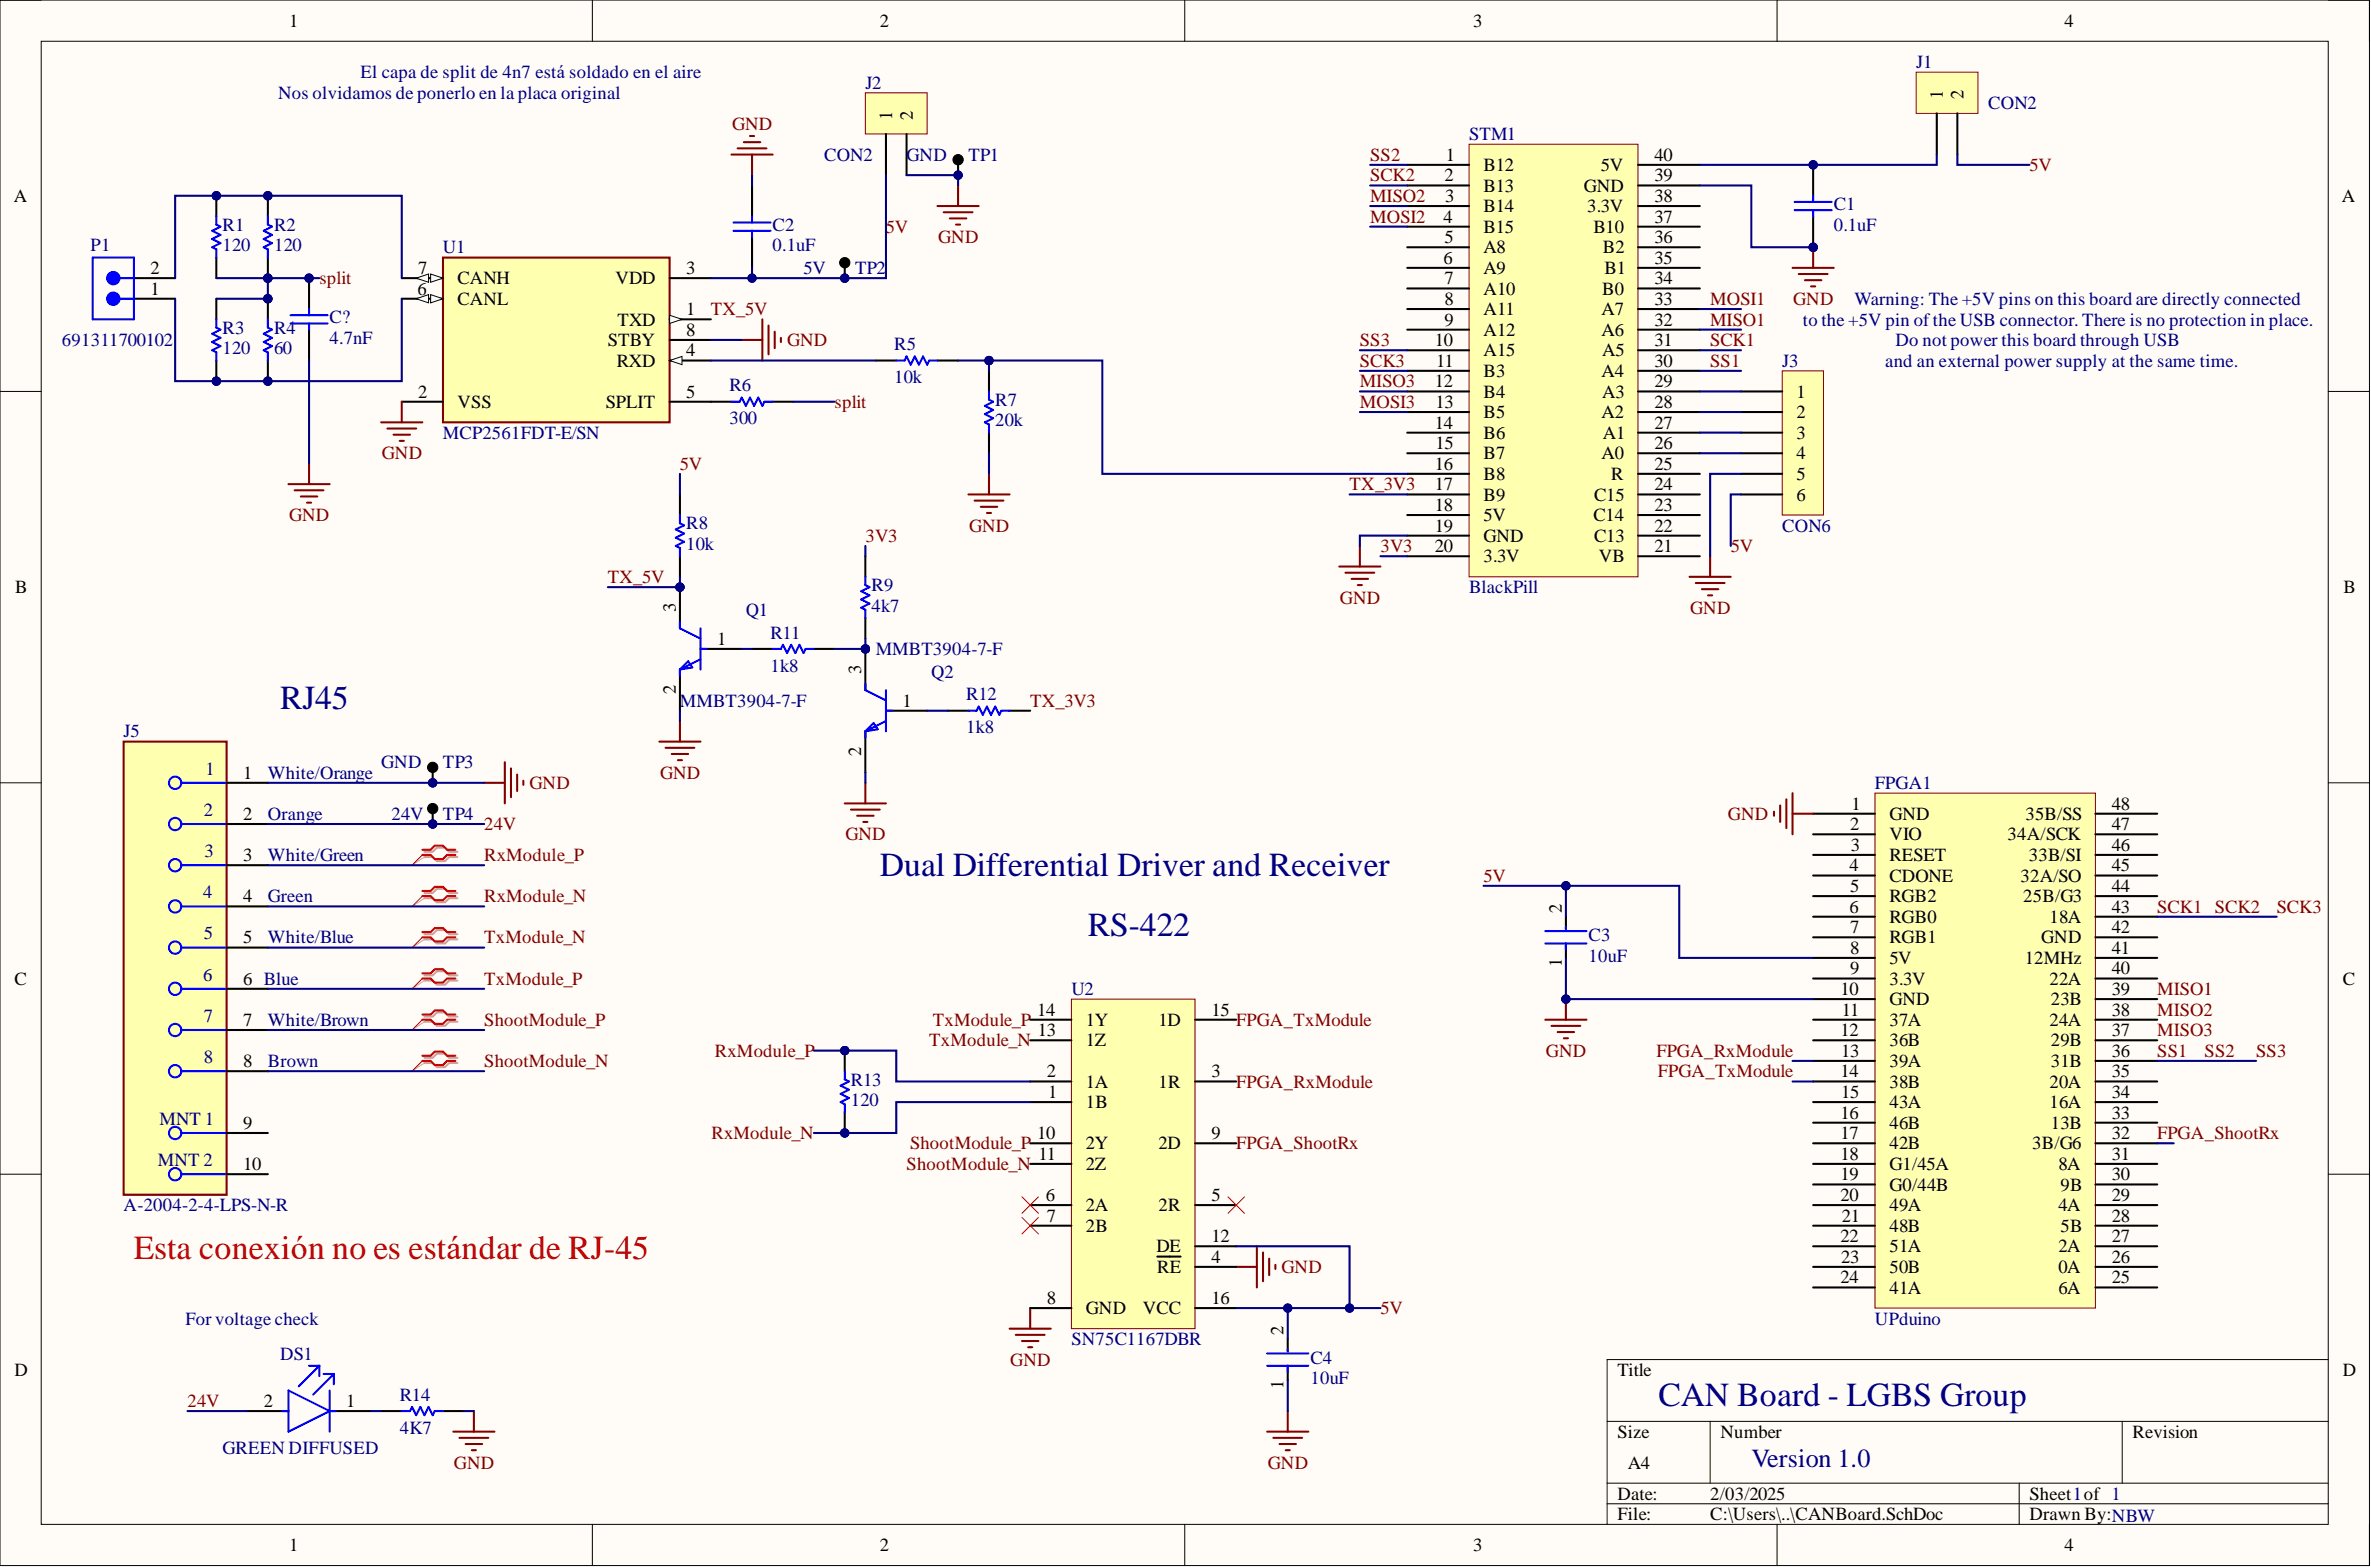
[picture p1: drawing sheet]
<svg xmlns="http://www.w3.org/2000/svg" width="292mm" height="193mm" viewBox="0 0 292 193" stroke-linecap="round" stroke-linejoin="round" font-family="sans-serif">
<defs><g id="words">
<g font-size="4.1" fill="#000080">
<text x="34.5" y="87.4">RJ45</text>
<text x="108.4" y="107.9">Dual Differential Driver and Receiver</text>
<text x="134" y="115.3">RS-422</text>
<text x="204.3" y="173.1">CAN Board - LGBS Group</text>
</g>
<text font-size="4.1" fill="#c00" x="16.5" y="155.1">Esta conexión no es estándar de RJ-45</text>
<text font-size="3.2" fill="#000080" x="215.8" y="180.7">Version 1.0</text>
<g font-size="2.3">
<text x="35.6" y="3.3">1</text>
<text x="108.4" y="3.3">2</text>
<text x="181.5" y="3.3">3</text>
<text x="254.3" y="3.3">4</text>
<text x="109.9" y="14.7" transform="rotate(-90 109.9 14.7)">1</text>
<text x="112.4" y="14.7" transform="rotate(-90 112.4 14.7)">2</text>
<text x="239.4" y="12.2" transform="rotate(-90 239.4 12.2)">1</text>
<text x="241.9" y="12.2" transform="rotate(-90 241.9 12.2)">2</text>
<text x="177.9" y="22.3">2</text>
<text x="178.1" y="19.8">1</text>
<text x="182.8" y="21.1">B12</text>
<text x="182.8" y="23.6">B13</text>
<text x="195.1" y="23.6">GND</text>
<text x="197.2" y="21.1">5V</text>
<text x="203.8" y="22.3">39</text>
<text x="203.8" y="19.8">40</text>
<text x="1.7" y="24.9">A</text>
<text x="177.9" y="27.4">4</text>
<text x="177.9" y="29.9">5</text>
<text x="178" y="24.9">3</text>
<text x="182.8" y="26.1">B14</text>
<text x="182.8" y="28.7">B15</text>
<text x="195.5" y="26.1">3.3V</text>
<text x="196.3" y="28.7">B10</text>
<text x="203.8" y="29.9">36</text>
<text x="203.8" y="27.4">37</text>
<text x="203.8" y="24.9">38</text>
<text x="288.5" y="24.9">A</text>
<text x="18.5" y="33.7">2</text>
<text x="51.5" y="33.7">7</text>
<text x="56.4" y="35">CANH</text>
<text x="75.8" y="35">VDD</text>
<text x="84.5" y="33.7">3</text>
<text x="177.9" y="32.5">6</text>
<text x="177.9" y="35">7</text>
<text x="182.8" y="31.2">A8</text>
<text x="182.8" y="33.7">A9</text>
<text x="197.5" y="31.2">B2</text>
<text x="197.7" y="33.7">B1</text>
<text x="203.8" y="35">34</text>
<text x="203.8" y="32.5">35</text>
<text x="18.5" y="36.3">1</text>
<text x="51.4" y="36.3">6</text>
<text x="56.4" y="37.6">CANL</text>
<text x="76.1" y="40.1">TXD</text>
<text x="84.5" y="41.4">8</text>
<text x="84.5" y="38.8">1</text>
<text x="177.9" y="37.6">8</text>
<text x="177.9" y="40.1">9</text>
<text x="182.8" y="36.3">A10</text>
<text x="182.8" y="38.8">A11</text>
<text x="182.8" y="41.4">A12</text>
<text x="197.3" y="41.4">A6</text>
<text x="197.3" y="38.8">A7</text>
<text x="197.4" y="36.3">B0</text>
<text x="203.8" y="40.1">32</text>
<text x="203.8" y="37.6">33</text>
<text x="74.9" y="42.6">STBY</text>
<text x="76" y="45.2">RXD</text>
<text x="84.5" y="43.9">4</text>
<text x="176.8" y="42.6">10</text>
<text x="176.8" y="47.7">12</text>
<text x="176.9" y="45.2">11</text>
<text x="182.8" y="43.9">A15</text>
<text x="182.8" y="46.4">B3</text>
<text x="197.3" y="46.4">A4</text>
<text x="197.4" y="43.9">A5</text>
<text x="203.8" y="47.7">29</text>
<text x="203.8" y="45.2">30</text>
<text x="203.8" y="42.6">31</text>
<text x="51.5" y="49">2</text>
<text x="56.4" y="50.2">VSS</text>
<text x="74.6" y="50.2">SPLIT</text>
<text x="84.5" y="49">5</text>
<text x="176.8" y="52.8">14</text>
<text x="176.8" y="50.2">13</text>
<text x="182.8" y="49">B4</text>
<text x="182.8" y="51.5">B5</text>
<text x="197.3" y="51.5">A2</text>
<text x="197.4" y="49">A3</text>
<text x="203.8" y="52.8">27</text>
<text x="203.8" y="50.2">28</text>
<text x="221.3" y="49">1</text>
<text x="221.3" y="51.5">2</text>
<text x="176.8" y="57.8">16</text>
<text x="176.8" y="55.3">15</text>
<text x="182.8" y="54">B6</text>
<text x="182.8" y="56.6">B7</text>
<text x="182.8" y="59.1">B8</text>
<text x="197.3" y="56.6">A0</text>
<text x="197.5" y="54">A1</text>
<text x="198.5" y="59.1">R</text>
<text x="203.8" y="57.8">25</text>
<text x="203.8" y="55.3">26</text>
<text x="221.3" y="54">3</text>
<text x="221.3" y="56.6">4</text>
<text x="221.3" y="59.1">5</text>
<text x="176.8" y="60.4">17</text>
<text x="176.8" y="62.9">18</text>
<text x="176.8" y="65.5">19</text>
<text x="182.8" y="61.6">B9</text>
<text x="182.8" y="64.2">5V</text>
<text x="196.3" y="64.2">C14</text>
<text x="196.4" y="61.6">C15</text>
<text x="203.8" y="65.5">22</text>
<text x="203.8" y="62.9">23</text>
<text x="203.8" y="60.4">24</text>
<text x="221.3" y="61.6">6</text>
<text x="176.8" y="68">20</text>
<text x="182.8" y="66.7">GND</text>
<text x="182.8" y="69.3">3.3V</text>
<text x="196.4" y="66.7">C13</text>
<text x="197" y="69.3">VB</text>
<text x="203.8" y="68">21</text>
<text x="1.9" y="73.1">B</text>
<text x="83.3" y="75.3" transform="rotate(-90 83.3 75.3)">3</text>
<text x="288.7" y="73.1">B</text>
<text x="88.3" y="79.4">1</text>
<text x="106.1" y="83" transform="rotate(-90 106.1 83)">3</text>
<text x="83.3" y="85.5" transform="rotate(-90 83.3 85.5)">2</text>
<text x="111.2" y="87">1</text>
<text x="30" y="95.9">1</text>
<text x="106.1" y="93.1" transform="rotate(-90 106.1 93.1)">2</text>
<text x="30" y="101">2</text>
<text x="228.1" y="99.7">1</text>
<text x="232.8" y="101">GND</text>
<text x="249.5" y="101">35B/SS</text>
<text x="260.2" y="99.7">48</text>
<text x="30" y="106">3</text>
<text x="227.9" y="107.3">4</text>
<text x="227.9" y="102.2">2</text>
<text x="228" y="104.8">3</text>
<text x="232.8" y="103.5">VIO</text>
<text x="232.8" y="106">RESET</text>
<text x="247.3" y="103.5">34A/SCK</text>
<text x="249.9" y="106">33B/SI</text>
<text x="260.2" y="107.3">45</text>
<text x="260.2" y="104.8">46</text>
<text x="260.2" y="102.2">47</text>
<text x="30" y="111.1">4</text>
<text x="192.4" y="112.4" transform="rotate(-90 192.4 112.4)">2</text>
<text x="227.9" y="112.4">6</text>
<text x="227.9" y="109.8">5</text>
<text x="232.8" y="108.6">CDONE</text>
<text x="232.8" y="111.1">RGB2</text>
<text x="232.8" y="113.6">RGB0</text>
<text x="248.9" y="108.6">32A/SO</text>
<text x="249.3" y="111.1">25B/G3</text>
<text x="252.5" y="113.6">18A</text>
<text x="260.2" y="112.4">43</text>
<text x="260.2" y="109.8">44</text>
<text x="30" y="116.2">5</text>
<text x="192.4" y="119.1" transform="rotate(-90 192.4 119.1)">1</text>
<text x="227.9" y="114.9">7</text>
<text x="227.9" y="117.5">8</text>
<text x="227.9" y="120">9</text>
<text x="232.8" y="116.2">RGB1</text>
<text x="232.8" y="118.7">5V</text>
<text x="249.4" y="118.7">12MHz</text>
<text x="251.5" y="116.2">GND</text>
<text x="260.2" y="120">40</text>
<text x="260.2" y="117.5">41</text>
<text x="260.2" y="114.9">42</text>
<text x="1.8" y="121.3">C</text>
<text x="30" y="121.3">6 Blue</text>
<text x="127.8" y="125.1">14</text>
<text x="149.3" y="125.1">15</text>
<text x="226.8" y="122.5">10</text>
<text x="226.9" y="125.1">11</text>
<text x="232.8" y="121.3">3.3V</text>
<text x="232.8" y="123.8">GND</text>
<text x="252.5" y="121.3">22A</text>
<text x="252.6" y="123.8">23B</text>
<text x="260.2" y="125.1">38</text>
<text x="260.2" y="122.5">39</text>
<text x="288.6" y="121.3">C</text>
<text x="30" y="126.3">7</text>
<text x="30" y="131.4">8</text>
<text x="127.8" y="127.6">13</text>
<text x="133.8" y="128.9">1Z</text>
<text x="133.8" y="126.3">1Y</text>
<text x="142.7" y="126.3">1D</text>
<text x="226.8" y="127.6">12</text>
<text x="226.8" y="130.1">13</text>
<text x="232.8" y="126.3">37A</text>
<text x="232.8" y="128.9">36B</text>
<text x="232.8" y="131.4">39A</text>
<text x="252.5" y="126.3">24A</text>
<text x="252.6" y="131.4">31B</text>
<text x="252.6" y="128.9">29B</text>
<text x="260.2" y="130.1">36</text>
<text x="260.2" y="127.6">37</text>
<text x="128.9" y="132.7">2</text>
<text x="129.1" y="135.2">1</text>
<text x="133.8" y="136.5">1B</text>
<text x="133.8" y="133.9">1A</text>
<text x="142.7" y="133.9">1R</text>
<text x="149.3" y="132.7">3</text>
<text x="226.8" y="132.7">14</text>
<text x="226.8" y="137.7">16</text>
<text x="226.8" y="135.2">15</text>
<text x="232.8" y="133.9">38B</text>
<text x="232.8" y="136.5">43A</text>
<text x="252.5" y="136.5">16A</text>
<text x="252.5" y="133.9">20A</text>
<text x="260.2" y="137.7">33</text>
<text x="260.2" y="135.2">34</text>
<text x="260.2" y="132.7">35</text>
<text x="30" y="139">9</text>
<text x="127.8" y="140.3">10</text>
<text x="127.9" y="142.8">11</text>
<text x="133.8" y="141.6">2Y</text>
<text x="142.7" y="141.6">2D</text>
<text x="149.3" y="140.3">9</text>
<text x="226.8" y="140.3">17</text>
<text x="226.8" y="142.8">18</text>
<text x="232.8" y="139">46B</text>
<text x="232.8" y="141.6">42B</text>
<text x="250.4" y="141.6">3B/G6</text>
<text x="252.6" y="139">13B</text>
<text x="260.2" y="142.8">31</text>
<text x="260.2" y="140.3">32</text>
<text x="30" y="144.1">10</text>
<text x="128.9" y="147.9">6</text>
<text x="133.8" y="149.2">2A</text>
<text x="133.8" y="144.1">2Z</text>
<text x="142.7" y="149.2">2R</text>
<text x="149.3" y="147.9">5</text>
<text x="226.8" y="145.4">19</text>
<text x="226.8" y="147.9">20</text>
<text x="232.8" y="144.1">G1/45A</text>
<text x="232.8" y="146.6">G0/44B</text>
<text x="232.8" y="149.2">49A</text>
<text x="253.6" y="149.2">4A</text>
<text x="253.6" y="144.1">8A</text>
<text x="253.8" y="146.6">9B</text>
<text x="260.2" y="147.9">29</text>
<text x="260.2" y="145.4">30</text>
<text x="128.9" y="150.4">7</text>
<text x="133.8" y="151.7">2B</text>
<text x="142.5" y="154.2">DE</text>
<text x="149.3" y="155.5">4</text>
<text x="149.3" y="153">12</text>
<text x="226.8" y="153">22</text>
<text x="226.8" y="155.5">23</text>
<text x="226.9" y="150.4">21</text>
<text x="232.8" y="151.7">48B</text>
<text x="232.8" y="154.2">51A</text>
<text x="253.6" y="154.2">2A</text>
<text x="253.8" y="151.7">5B</text>
<text x="260.2" y="155.5">26</text>
<text x="260.2" y="153">27</text>
<text x="260.2" y="150.4">28</text>
<text x="128.9" y="160.6">8</text>
<text x="133.8" y="161.8">GND</text>
<text x="140.8" y="161.8">VCC</text>
<text x="142.6" y="156.8">RE</text>
<text x="149.3" y="160.6">16</text>
<text x="226.8" y="158">24</text>
<text x="232.8" y="156.8">50B</text>
<text x="232.8" y="159.3">41A</text>
<text x="253.6" y="159.3">6A</text>
<text x="253.6" y="156.8">0A</text>
<text x="260.2" y="158">25</text>
<text x="158.1" y="164.4" transform="rotate(-90 158.1 164.4)">2</text>
<text x="1.8" y="169.5">D</text>
<text x="32.5" y="173.3">2</text>
<text x="42.6" y="173.3">1</text>
<text x="158.1" y="171.1" transform="rotate(-90 158.1 171.1)">1</text>
<text x="199.3" y="169.5">Title</text>
<text x="288.6" y="169.5">D</text>
<text x="199.3" y="177.1">Size</text>
<text x="212" y="177.1">Number</text>
<text x="262.7" y="177.1">Revision</text>
<text x="199.3" y="184.7">Date:</text>
<text x="200.5" y="180.9">A4</text>
<text x="210.7" y="184.7">2/03/2025</text>
<text x="250" y="184.7">Sheet1of 1</text>
<text x="35.6" y="191">1</text>
<text x="108.4" y="191">2</text>
<text x="181.5" y="191">3</text>
<text x="199.3" y="187.2">File:</text>
<text x="210.7" y="187.2">C:\Users\..\CANBoard.SchDoc</text>
<text x="250" y="187.2">Drawn By:NBW</text>
<text x="254.3" y="191">4</text>
</g>
<g font-size="2.3" fill="#000080">
<text x="44.4" y="9.6">El capa de split de 4n7 está soldado en el aire</text>
<text x="106.6" y="10.9">J2</text>
<text x="236.1" y="8.4">J1</text>
<text x="34.3" y="12.2">Nos olvidamos de ponerlo en la placa original</text>
<text x="181" y="17.3">STM1</text>
<text x="245" y="13.5">CON2</text>
<text x="101.5" y="19.8">CON2</text>
<text x="111.7" y="19.8">GND</text>
<text x="119.3" y="19.8">TP1</text>
<text x="27.4" y="28.4">R1</text>
<text x="33.8" y="28.4">R2</text>
<text x="95.2" y="28.4">C2</text>
<text x="225.9" y="25.9">C1</text>
<text x="225.9" y="28.4">0.1uF</text>
<text x="11.2" y="31">P1</text>
<text x="27.4" y="31">120</text>
<text x="33.8" y="31">120</text>
<text x="54.6" y="31.2">U1</text>
<text x="95.2" y="31">0.1uF</text>
<text x="99" y="33.7">5V</text>
<text x="105.3" y="33.7">TP2</text>
<text x="27.4" y="41.1">R3</text>
<text x="33.8" y="41.1">R4</text>
<text x="40.6" y="39.8">C?</text>
<text x="222.1" y="40.1">to the +5V pin ofthe USB connector. There is no protection in place.</text>
<text x="228.5" y="37.6">Warning: The +5V pins on this board are directly connected</text>
<text x="7.6" y="42.6">691311700102</text>
<text x="27.4" y="43.6">120</text>
<text x="33.8" y="43.6">60</text>
<text x="40.6" y="42.4">4.7nF</text>
<text x="110.2" y="43.1">R5</text>
<text x="110.2" y="47.2">10k</text>
<text x="219.6" y="45.2">J3</text>
<text x="232.3" y="45.2">and an external power supply at the same time.</text>
<text x="233.5" y="42.6">Do not power this board through USB</text>
<text x="89.9" y="48.2">R6</text>
<text x="89.9" y="52.3">300</text>
<text x="122.6" y="50">R7</text>
<text x="122.6" y="52.5">20k</text>
<text x="54.6" y="54">MCP2561FDT-E/SN</text>
<text x="84.5" y="65.2">R8</text>
<text x="219.6" y="65.5">CON6</text>
<text x="84.5" y="67.7">10k</text>
<text x="91.9" y="75.9">Q1</text>
<text x="107.4" y="72.8">R9</text>
<text x="107.4" y="75.3">4k7</text>
<text x="181" y="73.1">BlackPill</text>
<text x="94.9" y="78.6">R11</text>
<text x="94.9" y="82.7">1k8</text>
<text x="107.9" y="80.7">MMBT3904-7-F</text>
<text x="114.7" y="83.5">Q2</text>
<text x="83.8" y="87">MMBT3904-7-F</text>
<text x="119" y="86.3">R12</text>
<text x="15.2" y="90.8">J5</text>
<text x="25.3" y="95.4">1</text>
<text x="33" y="95.9">White/Orange</text>
<text x="47" y="94.6">GND</text>
<text x="54.6" y="94.6">TP3</text>
<text x="119" y="90.3">1k8</text>
<text x="25.1" y="100.5">2</text>
<text x="33" y="101">Orange</text>
<text x="48.2" y="101">24V</text>
<text x="54.6" y="101">TP4</text>
<text x="231" y="97.2">FPGA1</text>
<text x="25.2" y="105.5">3</text>
<text x="33" y="106">White/Green</text>
<text x="25" y="110.6">4</text>
<text x="33" y="111.1">Green</text>
<text x="25.1" y="115.7">5</text>
<text x="33" y="116.2">White/Blue</text>
<text x="195.7" y="115.9">C3</text>
<text x="195.7" y="118.5">10uF</text>
<text x="25" y="120.8">6</text>
<text x="25.1" y="125.8">7</text>
<text x="132" y="122.5">U2</text>
<text x="25.1" y="130.9">8</text>
<text x="33" y="126.3">White/Brown</text>
<text x="33" y="131.4">Brown</text>
<text x="104.8" y="133.7">R13</text>
<text x="104.8" y="136.2">120</text>
<text x="19.5" y="143.6">MNT 2</text>
<text x="19.6" y="138.5">MNT 1</text>
<text x="15.2" y="149.2">A-2004-2-4-LPS-N-R</text>
<text x="22.8" y="163.1">For voltage check</text>
<text x="34.5" y="167.4">DS1</text>
<text x="132" y="165.7">SN75C1167DBR</text>
<text x="161.4" y="167.9">C4</text>
<text x="231" y="163.1">UPduino</text>
<text x="49.2" y="172.5">R14</text>
<text x="161.4" y="170.5">10uF</text>
<text x="27.4" y="179.1">GREEN DIFFUSED</text>
<text x="49.2" y="176.6">4K7</text>
</g>
<g font-size="2.3" fill="#800000">
<text x="90.2" y="16">GND</text>
<text x="168.8" y="19.8">SS2</text>
<text x="168.8" y="22.3">SCK2</text>
<text x="250" y="21.1">5V</text>
<text x="109.1" y="28.7">5V</text>
<text x="115.6" y="29.9">GND</text>
<text x="168.8" y="24.9">MISO2</text>
<text x="168.8" y="27.4">MOSI2</text>
<text x="39.3" y="35">split</text>
<text x="87.6" y="38.8">TX_5V</text>
<text x="210.7" y="37.6">MOSI1</text>
<text x="210.7" y="40.1">MISO1</text>
<text x="220.9" y="37.6">GND</text>
<text x="97" y="42.6">GND</text>
<text x="167.5" y="42.6">SS3</text>
<text x="167.5" y="45.2">SCK3</text>
<text x="167.5" y="47.7">MISO3</text>
<text x="210.7" y="42.6">SCK1</text>
<text x="210.7" y="45.2">SS1</text>
<text x="102.8" y="50.2">split</text>
<text x="167.5" y="50.2">MOSI3</text>
<text x="47" y="56.6">GND</text>
<text x="83.8" y="57.8">5V</text>
<text x="35.6" y="64.2">GND</text>
<text x="119.4" y="65.5">GND</text>
<text x="166.3" y="60.4">TX_3V3</text>
<text x="74.9" y="71.8">TX_5V</text>
<text x="106.6" y="66.7">3V3</text>
<text x="170.1" y="68">3V3</text>
<text x="213.2" y="68">5V</text>
<text x="165.1" y="74.3">GND</text>
<text x="208.2" y="75.6">GND</text>
<text x="126.9" y="87">TX_3V3</text>
<text x="81.3" y="95.9">GND</text>
<text x="65.2" y="97.2">GND</text>
<text x="212.9" y="101">GND</text>
<text x="59.7" y="106">RxModule_P</text>
<text x="59.7" y="102.2">24V</text>
<text x="104.2" y="103.5">GND</text>
<text x="59.7" y="111.1">RxModule_N</text>
<text x="182.8" y="108.6">5V</text>
<text x="265.8" y="112.4">SCK1 SCK2</text>
<text x="280.5" y="112.4">SCK3</text>
<text x="59.7" y="116.2">TxModule_N</text>
<text x="59.7" y="121.3">TxModule_P</text>
<text x="265.8" y="122.5">MISO1</text>
<text x="265.8" y="125.1">MISO2</text>
<text x="59.7" y="126.3">ShootModule_P</text>
<text x="59.7" y="131.4">ShootModule_N</text>
<text x="88.1" y="130.1">RxModule_P</text>
<text x="114.5" y="128.9">TxModule_N</text>
<text x="114.9" y="126.3">TxModule_P</text>
<text x="152.3" y="126.3">FPGA_TxModule</text>
<text x="190.5" y="130.1">GND</text>
<text x="204.1" y="130.1">FPGA_RxModule</text>
<text x="265.8" y="127.6">MISO3</text>
<text x="265.8" y="130.1">SS1</text>
<text x="271.6" y="130.1">SS2</text>
<text x="277.9" y="130.1">SS3</text>
<text x="152.3" y="133.9">FPGA_RxModule</text>
<text x="204.3" y="132.7">FPGA_TxModule</text>
<text x="87.7" y="140.3">RxModule_N</text>
<text x="112.1" y="141.6">ShootModule_P</text>
<text x="152.3" y="141.6">FPGA_ShootRx</text>
<text x="265.8" y="140.3">FPGA_ShootRx</text>
<text x="111.7" y="144.1">ShootModule_N</text>
<text x="157.9" y="156.8">GND</text>
<text x="170.1" y="161.8">5V</text>
<text x="23.1" y="173.3">24V</text>
<text x="124.5" y="168.2">GND</text>
<text x="55.9" y="180.9">GND</text>
<text x="156.2" y="180.9">GND</text>
</g>
</g></defs>
<path d="M0 0h291.9v192.8h-291.9z" fill-rule="evenodd" fill="#fffcf8"/>
<path d="M0 0h291.9v192.8h-291.9z" fill="none" stroke="#000" stroke-width=".12"/>
<path d="M5.1 5.1h281.7v182.6h-281.7z" fill-rule="evenodd" fill="#fffcf8"/>
<g fill="none" stroke="#000" stroke-width=".12">
<path d="M0 0h5.1M5.1 5.1h281.7v182.6h-281.7zM73 0v5.1M146 0v5.1M218.9 0v5.1M286.8 0h5.1v5.1M0 48.2h5.1M286.8 48.2h5.1M0 96.4h5.1M286.8 96.4h5.1M0 144.6h5.1M286.8 144.6h5.1"/>
<path d="M198 175h88.8M210.7 175v7.6M261.4 175v7.6M286.8 167.4h-88.8v20.3M73 187.7v5.1M146 187.7v5.1M198 182.6h88.8M198 185.2h88.8M218.9 187.7v5.1M248.8 182.6v5.1M291.9 187.7v5.1"/>
</g>
<path d="M231 97.7h27.1v63.4h-27.1z" fill-rule="evenodd" fill="#ffffb0"/>
<path d="M231 97.7h27.1v63.4h-27.1z" fill="none" stroke="#800000" stroke-width=".12"/>
<g fill="none" stroke="#000" stroke-width=".25">
<path d="M223.4 100.2h7.6M223.4 102.7h7.6M223.4 105.3h7.6M223.4 107.8h7.6M223.4 110.4h7.6M223.4 112.9h7.6M223.4 115.4h7.6M223.4 118h7.6M258.1 100.2h7.7M258.1 102.7h7.7M258.1 105.3h7.7M258.1 107.8h7.7"/>
<path d="M258.1 110.4h7.7M258.1 112.9h7.7M258.1 115.4h7.7M258.1 118h7.7M223.4 120.5h7.6M223.4 123h7.6M223.4 125.6h7.6M223.4 128.1h7.6M223.4 130.6h7.6M223.4 133.2h7.6M223.4 135.7h7.6M223.4 138.3h7.6"/>
<path d="M258.1 120.5h7.7M258.1 123h7.7M258.1 125.6h7.7M258.1 128.1h7.7M258.1 130.6h7.7M258.1 133.2h7.7M258.1 135.7h7.7M258.1 138.3h7.7M223.4 140.8h7.6M223.4 143.3h7.6M223.4 145.9h7.6M223.4 148.4h7.6"/>
<path d="M223.4 150.9h7.6M223.4 153.5h7.6M223.4 156h7.6M223.4 158.5h7.6M258.1 140.8h7.7M258.1 143.3h7.7M258.1 145.9h7.7M258.1 148.4h7.7M258.1 150.9h7.7M258.1 153.5h7.7M258.1 156h7.7M258.1 158.5h7.7"/>
</g>
<path d="M15.2 91.3h12.7v55.8h-12.7z" fill-rule="evenodd" fill="#ffffb0"/>
<path d="M15.2 91.3h12.7v55.8h-12.7zM190.4 125.6h5.1M191.1 126.3h3.6M191.9 127.1h2M192.7 127.9h.5M192.9 123v2.6" fill="none" stroke="#800000" stroke-width=".25"/>
<g fill="none" stroke="#00f" stroke-width=".25">
<path d="M22.3 96.4h5.6M22.3 101.5h5.6M22.3 106.5h5.6M22.3 111.6h5.6M22.3 116.7h5.6M22.3 121.8h5.6M22.3 126.8h5.6M22.3 131.9h5.6M22.3 139.5h5.6M22.3 144.6h5.6"/>
<circle cx="21.6" cy="96.4" r=".76"/>
<circle cx="21.6" cy="106.5" r=".76"/>
<circle cx="21.6" cy="116.7" r=".76"/>
<circle cx="21.6" cy="101.5" r=".76"/>
<circle cx="21.6" cy="111.6" r=".76"/>
<circle cx="21.6" cy="126.8" r=".76"/>
<circle cx="21.6" cy="131.9" r=".76"/>
<circle cx="21.6" cy="121.8" r=".76"/>
<circle cx="21.6" cy="139.5" r=".76"/>
<circle cx="21.6" cy="144.6" r=".76"/>
</g>
<path d="M27.9 96.4h5.1M27.9 101.5h5.1M27.9 106.5h5.1M27.9 111.6h5.1M27.9 116.7h5.1M27.9 121.8h5.1M27.9 126.8h5.1M27.9 131.9h5.1M27.9 139.5h5.1M27.9 144.6h5.1" fill="none" stroke="#000" stroke-width=".25"/>
<circle cx="192.9" cy="123" r=".51" fill="#000080"/>
<circle cx="192.9" cy="123" r=".51" fill="none" stroke="#000080" stroke-width=".12"/>
<path d="M192.9 112.9v1.5M192.9 116.2v1.8M158.6 164.9v1.5M158.6 168.2v1.8" fill="none" stroke="#000" stroke-width=".25"/>
<path d="M190.4 116.2h5.1M190.4 114.7h5.1M192.9 114.2v.2M192.9 116.2v.7M156.1 168.2h5.1M156.1 166.7h5.1M158.6 166.2v.2M158.6 168.2v.7" fill="none" stroke="#00f" stroke-width=".25"/>
<path d="M124.4 163.6h5.1M125.1 164.4h3.6M125.9 165.1h2M126.7 165.9h.5M126.9 161.1v2.5M156.1 176.3h5.1M156.9 177.1h3.5M157.6 177.8h2.1M158.4 178.6h.5M158.6 173.8v2.5" fill="none" stroke="#800000" stroke-width=".25"/>
<circle cx="104.1" cy="129.4" r=".51" fill="#000080"/>
<circle cx="104.1" cy="129.4" r=".51" fill="none" stroke="#000080" stroke-width=".12"/>
<circle cx="104.1" cy="139.5" r=".51" fill="#000080"/>
<circle cx="104.1" cy="139.5" r=".51" fill="none" stroke="#000080" stroke-width=".12"/>
<path d="M104.1 129.4v2.5" fill="none" stroke="#000" stroke-width=".25"/>
<circle cx="104.1" cy="129.4" r=".51" fill="#000080"/>
<circle cx="104.1" cy="129.4" r=".51" fill="none" stroke="#000080" stroke-width=".12"/>
<path d="M104.1 137v2.5" fill="none" stroke="#000" stroke-width=".25"/>
<circle cx="104.1" cy="139.5" r=".51" fill="#000080"/>
<circle cx="104.1" cy="139.5" r=".51" fill="none" stroke="#000080" stroke-width=".12"/>
<path d="M104.1 131.9v1l.5 .3-1 .5 1 .5-1 .5 1 .5-1 .5 .5 .3v1" fill="none" stroke="#00f" stroke-width=".25"/>
<path d="M152.3 156h2.5M154.8 153.5v5M155.6 154.2v3.6M156.4 155v2M157.1 155.8v.5" fill="none" stroke="#800000" stroke-width=".25"/>
<path d="M132 123h15.2v40.6h-15.2z" fill-rule="evenodd" fill="#ffffb0"/>
<path d="M132 123h15.2v40.6h-15.2z" fill="none" stroke="#800000" stroke-width=".12"/>
<g fill="none" stroke="#000" stroke-width=".25">
<path d="M126.9 135.7h5.1M126.9 133.2h5.1M126.9 128.1h5.1M126.9 125.6h5.1M147.2 133.2h5.1M147.2 125.6h5.1M126.9 148.4h5.1M126.9 150.9h5.1M126.9 140.8h5.1M126.9 143.3h5.1M142.6 154.7h2.8M147.2 156h5.1"/>
<path d="M147.2 148.4h5.1M147.2 140.8h5.1M147.2 153.5h5.1M30.5 173.8h5M40.6 173.8h5.1M47 173.8h2.5M54.6 173.8h2.5M126.9 161.1h5.1M147.2 161.1h5.1"/>
</g>
<g fill="none" stroke="#800000" stroke-width=".25">
<path d="M59.7 96.4h2.5M62.2 93.9v5M63 94.6v3.6M63.7 95.4v2M64.5 96.1v.6M218.6 100v.5M219.3 99.2v2M220.1 98.4v3.6M220.8 97.7v5M220.8 100.2h2.6M55.8 176.3h5.1M56.6 177.1h3.6"/>
<path d="M57.4 177.8h2M58.1 178.6h.5M58.4 173.8v2.5"/>
</g>
<path d="M52.3 104.9h1l.5-.5h1l.5 .5h1.1M52.3 105.5h1l.5 .5h1l.5-.5h1.1M52.3 110h1l.5-.5h1l.5 .5h1.1M52.3 110.6h1l.5 .5h1l.5-.5h1.1M52.3 115h1l.5-.5h1l.5 .5h1.1M52.3 115.7h1l.5 .5h1l.5-.5h1.1M52.3 120.1h1l.5-.5h1l.5 .5h1.1M52.3 120.8h1l.5 .5h1l.5-.5h1.1M52.3 125.2h1l.5-.5h1l.5 .5h1.1M52.3 125.8h1l.5 .5h1l.5-.5h1.1M52.3 130.3h1l.5-.5h1l.5 .5h1.1M52.3 130.9h1l.5 .5h1l.5-.5h1.1" fill="none" stroke="#d0a19e" stroke-width=".25"/>
<path d="M52.3 105.5l-1.5 1M52.3 110.6l-1.5 1M52.3 115.7l-1.5 1M52.3 120.8l-1.5 1M52.3 125.8l-1.5 1M52.3 130.9l-1.5 1" fill="none" stroke="#d0a19e" stroke-width=".12"/>
<path d="M52 104.6h1.1l.5-.5h1l.5 .5h1M52 105.3h1.1l.5 .5h1l.5-.5h1M52 109.7h1.1l.5-.5h1l.5 .5h1M52 110.4h1.1l.5 .5h1l.5-.5h1M52 114.8h1.1l.5-.5h1l.5 .5h1M52 115.4h1.1l.5 .5h1l.5-.5h1M52 119.9h1.1l.5-.5h1l.5 .5h1M52 120.5h1.1l.5 .5h1l.5-.5h1M52 124.9h1.1l.5-.5h1l.5 .5h1M52 125.6h1.1l.5 .5h1l.5-.5h1M52 130h1.1l.5-.5h1l.5 .5h1M52 130.6h1.1l.5 .6h1l.5-.6h1" fill="none" stroke="#f00" stroke-width=".25"/>
<path d="M52 105.3l-1.2 1.2M52 110.4l-1.2 1.2M52 115.4l-1.2 1.3M52 120.5l-1.2 1.3M52 125.6l-1.2 1.2M52 130.6l-1.2 1.3M125.9 147.4l2 2M125.9 149.9l2 2.1M127.9 147.4l-2 2M127.9 149.9l-2 2.1M151.3 147.4l2 2M153.3 147.4l-2 2" fill="none" stroke="#f00" stroke-width=".12"/>
<path d="M34.8 173.8h.7M35.5 171.2l5.1 2.6-5.1 2.5zM38.1 168.2h1.2M39.3 168.2l-2.5 2.5M39.3 168.2v1.3M39.9 169.2h1.2M40.6 173.8h.8M40.6 171.2v5.1M41.1 169.2l-2.5 2.5M41.1 169.2v1.3M49.5 173.8h1l.3-.5 .5 1 .5-1 .5 1 .5-1 .5 1 .3-.5h1" fill="none" stroke="#00f" stroke-width=".25"/>
<path d="M54.6 31.7h27.9v20.3h-27.9z" fill-rule="evenodd" fill="#ffffb0"/>
<path d="M54.6 31.7h27.9v20.3h-27.9z" fill="none" stroke="#800000" stroke-width=".25"/>
<path d="M49.5 34.3h5.1M82.5 34.3h5.1" fill="none" stroke="#000" stroke-width=".25"/>
<path d="M53.1 33.7l1.5 .6-1.5 .5z" fill="#f8fcff"/>
<path d="M53.1 33.7l1.5 .6-1.5 .5z" fill="none" stroke="#000" stroke-width=".12"/>
<path d="M51.3 34.3l1.5-.6v1.1z" fill="#f8fcff"/>
<path d="M51.3 34.3l1.5-.6v1.1z" fill="none" stroke="#000" stroke-width=".12"/>
<path d="M49.5 36.8h5.1" fill="none" stroke="#000" stroke-width=".25"/>
<path d="M53.1 36.3l1.5 .5-1.5 .5z" fill="#f8fcff"/>
<path d="M53.1 36.3l1.5 .5-1.5 .5z" fill="none" stroke="#000" stroke-width=".12"/>
<path d="M51.3 36.8l1.5-.5v1z" fill="#f8fcff"/>
<path d="M51.3 36.8l1.5-.5v1z" fill="none" stroke="#000" stroke-width=".12"/>
<path d="M82.5 44.4h5.1" fill="none" stroke="#000" stroke-width=".25"/>
<path d="M82.5 44.4l1.5-.5v1z" fill="#f8fcff"/>
<path d="M82.5 44.4l1.5-.5v1z" fill="none" stroke="#000" stroke-width=".12"/>
<path d="M82.5 39.3h5.1M82.5 49.5h5.1M82.5 41.9h5.1" fill="none" stroke="#000" stroke-width=".25"/>
<path d="M82.5 38.8l1.5 .5-1.5 .5z" fill="#f8fcff"/>
<path d="M82.5 38.8l1.5 .5-1.5 .5z" fill="none" stroke="#000" stroke-width=".12"/>
<path d="M49.5 49.5h5.1" fill="none" stroke="#000" stroke-width=".25"/>
<circle cx="53.3" cy="96.4" r=".51" fill="#000080"/>
<circle cx="53.3" cy="96.4" r=".51" fill="none" stroke="#000080" stroke-width=".12"/>
<path d="M53.3 94.1v2.3" fill="none" stroke="#000" stroke-width=".25"/>
<circle cx="53.3" cy="96.4" r=".51" fill="#000080"/>
<circle cx="53.3" cy="96.4" r=".51" fill="none" stroke="#000080" stroke-width=".12"/>
<circle cx="53.3" cy="94.5" r=".64" fill="#000"/>
<circle cx="53.3" cy="94.5" r=".64" fill="none" stroke="#000" stroke-width=".12"/>
<circle cx="53.3" cy="101.5" r=".51" fill="#000080"/>
<circle cx="53.3" cy="101.5" r=".51" fill="none" stroke="#000080" stroke-width=".12"/>
<path d="M53.3 99.2v2.3" fill="none" stroke="#000" stroke-width=".25"/>
<circle cx="53.3" cy="101.5" r=".51" fill="#000080"/>
<circle cx="53.3" cy="101.5" r=".51" fill="none" stroke="#000080" stroke-width=".12"/>
<circle cx="53.3" cy="99.6" r=".64" fill="#000"/>
<circle cx="53.3" cy="99.6" r=".64" fill="none" stroke="#000" stroke-width=".12"/>
<path d="M181 17.8h20.8v53.2h-20.8z" fill-rule="evenodd" fill="#ffffb0"/>
<path d="M181 17.8h20.8v53.2h-20.8z" fill="none" stroke="#800000" stroke-width=".12"/>
<g fill="none" stroke="#000" stroke-width=".25">
<path d="M16.5 36.8h5.1M16.5 34.3h5.1M173.4 20.3h7.6M173.4 22.8h7.6M173.4 25.4h7.6M173.4 27.9h7.6M173.4 30.4h7.6M173.4 33h7.6M173.4 35.5h7.6M173.4 38.1h7.6M201.8 20.3h7.6M201.8 22.8h7.6"/>
<path d="M201.8 25.4h7.6M201.8 27.9h7.6M201.8 30.4h7.6M201.8 33h7.6M201.8 35.5h7.6M201.8 38.1h7.6M173.4 40.6h7.6M173.4 43.1h7.6M173.4 45.7h7.6M173.4 48.2h7.6M173.4 50.7h7.6M173.4 53.3h7.6"/>
<path d="M173.4 55.8h7.6M173.4 58.4h7.6M201.8 40.6h7.6M201.8 43.1h7.6M201.8 45.7h7.6M201.8 48.2h7.6M201.8 50.7h7.6M201.8 53.3h7.6M201.8 55.8h7.6M201.8 58.4h7.6M173.4 60.9h7.6M173.4 63.4h7.6"/>
<path d="M173.4 66h7.6M173.4 68.5h7.6M201.8 60.9h7.6M201.8 63.4h7.6M201.8 66h7.6M201.8 68.5h7.6"/>
</g>
<path d="M11.4 31.7h5.1v7.6h-5.1zM14.7 36.8h1.8M14.7 34.3h1.8" fill="none" stroke="#00f" stroke-width=".25"/>
<circle cx="14" cy="34.3" r=".76" fill="#00f"/>
<circle cx="14" cy="34.3" r=".76" fill="none" stroke="#00f" stroke-width=".25"/>
<circle cx="14" cy="36.8" r=".76" fill="#00f"/>
<g fill="none" stroke="#00f" stroke-width=".25">
<path d="M90.4 28.4h4.5M90.4 27.4h4.5M92.6 26.6v.8M92.6 28.4v.8"/>
<circle cx="14" cy="36.8" r=".76"/>
</g>
<path d="M92.6 22.8v3.8M92.6 29.2v3.8" fill="none" stroke="#000" stroke-width=".25"/>
<path d="M90.1 19h5.1M90.9 18.3h3.5M91.6 17.5h2.1M92.4 16.8h.5M92.6 19v2.6M47 52h5M47.7 52.8h3.6M48.5 53.5h2M49.2 54.3h.6M49.5 49.5v2.5" fill="none" stroke="#800000" stroke-width=".25"/>
<circle cx="33" cy="36.8" r=".51" fill="#000080"/>
<circle cx="33" cy="36.8" r=".51" fill="none" stroke="#000080" stroke-width=".12"/>
<circle cx="33" cy="46.9" r=".51" fill="#000080"/>
<circle cx="33" cy="46.9" r=".51" fill="none" stroke="#000080" stroke-width=".12"/>
<path d="M33 36.8v2.5" fill="none" stroke="#000" stroke-width=".25"/>
<circle cx="33" cy="36.8" r=".51" fill="#000080"/>
<circle cx="33" cy="36.8" r=".51" fill="none" stroke="#000080" stroke-width=".12"/>
<path d="M33 44.4v2.5" fill="none" stroke="#000" stroke-width=".25"/>
<circle cx="33" cy="46.9" r=".51" fill="#000080"/>
<circle cx="33" cy="46.9" r=".51" fill="none" stroke="#000080" stroke-width=".12"/>
<path d="M33 39.3v1l.5 .3-1 .5 1 .5-1 .5 1 .5-1 .5 .5 .3v1M90.1 49.5h1l.3-.5 .5 1 .5-1 .5 1 .5-1 .5 1 .3-.5h1" fill="none" stroke="#00f" stroke-width=".25"/>
<path d="M87.6 49.5h2.5M95.2 49.5h2.5" fill="none" stroke="#000" stroke-width=".25"/>
<circle cx="33" cy="24.1" r=".51" fill="#000080"/>
<circle cx="33" cy="24.1" r=".51" fill="none" stroke="#000080" stroke-width=".12"/>
<circle cx="33" cy="34.3" r=".51" fill="#000080"/>
<circle cx="33" cy="34.3" r=".51" fill="none" stroke="#000080" stroke-width=".12"/>
<path d="M33 24.1v2.5" fill="none" stroke="#000" stroke-width=".25"/>
<circle cx="33" cy="24.1" r=".51" fill="#000080"/>
<circle cx="33" cy="24.1" r=".51" fill="none" stroke="#000080" stroke-width=".12"/>
<path d="M33 31.7v2.6" fill="none" stroke="#000" stroke-width=".25"/>
<circle cx="33" cy="34.3" r=".51" fill="#000080"/>
<circle cx="33" cy="34.3" r=".51" fill="none" stroke="#000080" stroke-width=".12"/>
<path d="M33 26.6v1.1l.5 .2-1 .5 1 .5-1 .5 1 .5-1 .5 .5 .3v1" fill="none" stroke="#00f" stroke-width=".25"/>
<circle cx="223.4" cy="20.3" r=".51" fill="#000080"/>
<circle cx="223.4" cy="20.3" r=".51" fill="none" stroke="#000080" stroke-width=".12"/>
<circle cx="223.4" cy="30.4" r=".51" fill="#000080"/>
<circle cx="223.4" cy="30.4" r=".51" fill="none" stroke="#000080" stroke-width=".12"/>
<path d="M223.4 20.3v3.8" fill="none" stroke="#000" stroke-width=".25"/>
<circle cx="223.4" cy="20.3" r=".51" fill="#000080"/>
<circle cx="223.4" cy="20.3" r=".51" fill="none" stroke="#000080" stroke-width=".12"/>
<path d="M223.4 26.6v3.8" fill="none" stroke="#000" stroke-width=".25"/>
<circle cx="223.4" cy="30.4" r=".51" fill="#000080"/>
<circle cx="223.4" cy="30.4" r=".51" fill="none" stroke="#000080" stroke-width=".12"/>
<path d="M221.1 25.9h4.6M221.1 24.9h4.6M223.4 24.1v.8M223.4 25.9v.7" fill="none" stroke="#00f" stroke-width=".25"/>
<path d="M220.8 33h5.1M221.6 33.7h3.6M222.4 34.5h2M223.1 35.3h.5M223.4 30.4v2.6" fill="none" stroke="#800000" stroke-width=".25"/>
<circle cx="223.4" cy="30.4" r=".51" fill="#000080"/>
<circle cx="223.4" cy="30.4" r=".51" fill="none" stroke="#000080" stroke-width=".12"/>
<path d="M93.9 39.3v5.1M91.4 41.9h2.5M94.7 40.1v3.5M95.4 40.8v2.1M96.2 41.6v.5" fill="none" stroke="#800000" stroke-width=".25"/>
<path d="M106.6 11.4h7.6v5.1h-7.6z" fill-rule="evenodd" fill="#ffffb0"/>
<path d="M106.6 11.4h7.6v5.1h-7.6z" fill="none" stroke="#800000" stroke-width=".12"/>
<path d="M109.1 16.5v5.1M111.7 16.5v5.1" fill="none" stroke="#000" stroke-width=".25"/>
<path d="M115.5 25.4h5.1M116.3 26.1h3.5M117 26.9h2M117.8 27.7h.5M118 22.8v2.6" fill="none" stroke="#800000" stroke-width=".25"/>
<path d="M236.1 8.9h7.6v5.1h-7.6z" fill-rule="evenodd" fill="#ffffb0"/>
<path d="M236.1 8.9h7.6v5.1h-7.6z" fill="none" stroke="#800000" stroke-width=".12"/>
<path d="M238.6 14v5M241.1 14v5" fill="none" stroke="#000" stroke-width=".25"/>
<circle cx="26.7" cy="24.1" r=".51" fill="#000080"/>
<circle cx="26.7" cy="24.1" r=".51" fill="none" stroke="#000080" stroke-width=".12"/>
<path d="M26.7 24.1v2.5" fill="none" stroke="#000" stroke-width=".25"/>
<circle cx="26.7" cy="24.1" r=".51" fill="#000080"/>
<circle cx="26.7" cy="24.1" r=".51" fill="none" stroke="#000080" stroke-width=".12"/>
<path d="M26.7 31.7v2.6" fill="none" stroke="#000" stroke-width=".25"/>
<path d="M26.7 26.6v1.1l.5 .2-1.1 .5 1.1 .5-1.1 .5 1.1 .5-1.1 .5 .6 .3v1" fill="none" stroke="#00f" stroke-width=".25"/>
<circle cx="26.7" cy="46.9" r=".51" fill="#000080"/>
<circle cx="26.7" cy="46.9" r=".51" fill="none" stroke="#000080" stroke-width=".12"/>
<path d="M26.7 36.8v2.5M26.7 44.4v2.5" fill="none" stroke="#000" stroke-width=".25"/>
<circle cx="26.7" cy="46.9" r=".51" fill="#000080"/>
<circle cx="26.7" cy="46.9" r=".51" fill="none" stroke="#000080" stroke-width=".12"/>
<path d="M26.7 39.3v1l.5 .3-1.1 .5 1.1 .5-1.1 .5 1.1 .5-1.1 .5 .6 .3v1" fill="none" stroke="#00f" stroke-width=".25"/>
<path d="M219.6 45.7h5v17.7h-5z" fill-rule="evenodd" fill="#ffffb0"/>
<path d="M219.6 45.7h5v17.7h-5z" fill="none" stroke="#800000" stroke-width=".12"/>
<path d="M107.9 44.4h2.5M115.5 44.4h2.5M121.8 45.7v2.5M121.8 53.3v2.5M214.5 48.2h5.1M214.5 50.7h5.1M214.5 53.3h5.1M214.5 55.8h5.1M214.5 58.4h5.1M214.5 60.9h5.1" fill="none" stroke="#000" stroke-width=".25"/>
<g fill="none" stroke="#800000" stroke-width=".25">
<path d="M121.8 58.4v2.5M119.3 60.9h5.1M120.1 61.6h3.5M120.8 62.4h2.1M121.6 63.2h.5M165 69.8h5.1M165.8 70.5h3.5M166.5 71.3h2M167.3 72h.5M167.5 67.2v2.6M208.1 71h5.1M208.9 71.8h3.6"/>
<path d="M209.7 72.6h2M210.4 73.3h.5M210.7 68.5v2.5"/>
</g>
<path d="M110.4 44.4h1l.3-.5 .5 1 .5-1 .5 1 .5-1 .5 1 .3-.5h1M121.8 48.2v1l.5 .3-1 .5 1 .5-1 .5 1 .5-1 .5 .5 .3v1" fill="none" stroke="#00f" stroke-width=".25"/>
<circle cx="106.6" cy="79.9" r=".51" fill="#000080"/>
<circle cx="106.6" cy="79.9" r=".51" fill="none" stroke="#000080" stroke-width=".12"/>
<path d="M106.6 79.9v5.1M109.1 87.5h5.1" fill="none" stroke="#000" stroke-width=".25"/>
<circle cx="106.6" cy="79.9" r=".51" fill="#000080"/>
<circle cx="106.6" cy="79.9" r=".51" fill="none" stroke="#000080" stroke-width=".12"/>
<path d="M106.6 90.1v5" fill="none" stroke="#000" stroke-width=".25"/>
<path d="M106.6 90.1l1-1.1 .5 .8zM106.6 84.2v.8l2.5 1.3M106.6 90.1v.7M109.1 85v5.1M109.1 88.8l-2.5 1.3M109.1 87.5h.8" fill="none" stroke="#00f" stroke-width=".25"/>
<circle cx="83.8" cy="72.3" r=".51" fill="#000080"/>
<circle cx="83.8" cy="72.3" r=".51" fill="none" stroke="#000080" stroke-width=".12"/>
<path d="M83.8 72.3v5.1M86.3 79.9h5.1" fill="none" stroke="#000" stroke-width=".25"/>
<circle cx="83.8" cy="72.3" r=".51" fill="#000080"/>
<circle cx="83.8" cy="72.3" r=".51" fill="none" stroke="#000080" stroke-width=".12"/>
<path d="M83.8 60.9v2.5M83.8 68.5v2.5M92.6 79.9h2.6M100.3 79.9h2.5M106.6 68.5v2.5M106.6 76.1v2.5M83.8 82.4v5.1M116.8 87.5h2.5M124.4 87.5h2.5" fill="none" stroke="#000" stroke-width=".25"/>
<path d="M83.8 76.6v.8l2.5 1.2M83.8 63.4v1l.5 .3-1 .5 1 .5-1 .5 1 .5-1 .5 .5 .3v1M86.3 77.4v5M86.3 79.9h.8M95.2 79.9h1l.3-.5 .5 1 .5-1 .5 1 .5-1 .5 1 .2-.5h1.1M106.6 71v1l.5 .3-1 .5 1 .5-1 .5 1 .5-1 .5 .5 .3v1M83.8 82.4l1-1 .5 .8zM83.8 82.4v.8M86.3 81.2l-2.5 1.2M119.3 87.5h1l.3-.5 .5 1 .5-1 .5 1 .5-1 .5 1 .3-.5h1" fill="none" stroke="#00f" stroke-width=".25"/>
<path d="M81.2 91.3h5.1M82 92.1h3.5M82.8 92.8h2M83.5 93.6h.5M83.8 88.8v2.5M104.1 98.9h5M104.8 99.7h3.6M106.6 96.4v2.5M105.6 100.5h2M106.4 101.2h.5" fill="none" stroke="#800000" stroke-width=".25"/>
<circle cx="118" cy="21.6" r=".51" fill="#000080"/>
<circle cx="118" cy="21.6" r=".51" fill="none" stroke="#000080" stroke-width=".12"/>
<path d="M118 19.3v2.3" fill="none" stroke="#000" stroke-width=".25"/>
<circle cx="118" cy="21.6" r=".51" fill="#000080"/>
<circle cx="118" cy="21.6" r=".51" fill="none" stroke="#000080" stroke-width=".12"/>
<circle cx="118" cy="19.7" r=".64" fill="#000"/>
<circle cx="118" cy="19.7" r=".64" fill="none" stroke="#000" stroke-width=".12"/>
<circle cx="104.1" cy="34.3" r=".51" fill="#000080"/>
<circle cx="104.1" cy="34.3" r=".51" fill="none" stroke="#000080" stroke-width=".12"/>
<path d="M104.1 32v2.3" fill="none" stroke="#000" stroke-width=".25"/>
<circle cx="104.1" cy="34.3" r=".51" fill="#000080"/>
<circle cx="104.1" cy="34.3" r=".51" fill="none" stroke="#000080" stroke-width=".12"/>
<circle cx="104.1" cy="32.4" r=".64" fill="#000"/>
<circle cx="104.1" cy="32.4" r=".64" fill="none" stroke="#000" stroke-width=".12"/>
<circle cx="38.1" cy="34.3" r=".51" fill="#000080"/>
<circle cx="38.1" cy="34.3" r=".51" fill="none" stroke="#000080" stroke-width=".12"/>
<path d="M38.1 34.3v3.8" fill="none" stroke="#000" stroke-width=".25"/>
<circle cx="38.1" cy="34.3" r=".51" fill="#000080"/>
<circle cx="38.1" cy="34.3" r=".51" fill="none" stroke="#000080" stroke-width=".12"/>
<path d="M38.1 40.6v3.8" fill="none" stroke="#000" stroke-width=".25"/>
<path d="M35.8 39.8h4.6M35.8 38.8h4.6M38.1 38.1v.7M38.1 39.8v.8" fill="none" stroke="#00f" stroke-width=".25"/>
<path d="M35.5 59.6h5.1M38.1 57.1v2.5M36.3 60.4h3.6M37.1 61.1h2M37.8 61.9h.5" fill="none" stroke="#800000" stroke-width=".25"/>
<path d="M192.9 118v5" fill="none" stroke="#000080" stroke-width=".25"/>
<circle cx="192.9" cy="123" r=".51" fill="#000080"/>
<circle cx="192.9" cy="123" r=".51" fill="none" stroke="#000080" stroke-width=".12"/>
<path d="M33 96.4h26.7M158.6 170v3.8" fill="none" stroke="#000080" stroke-width=".25"/>
<circle cx="53.3" cy="96.4" r=".51" fill="#000080"/>
<circle cx="53.3" cy="96.4" r=".51" fill="none" stroke="#000080" stroke-width=".12"/>
<path d="M33 101.5h26.7" fill="none" stroke="#000080" stroke-width=".25"/>
<circle cx="53.3" cy="101.5" r=".51" fill="#000080"/>
<circle cx="53.3" cy="101.5" r=".51" fill="none" stroke="#000080" stroke-width=".12"/>
<path d="M33 106.5h26.7M33 111.6h26.7M33 116.7h26.7M33 121.8h26.7M158.6 161.1v3.8" fill="none" stroke="#000080" stroke-width=".25"/>
<circle cx="158.6" cy="161.1" r=".51" fill="#000080"/>
<circle cx="158.6" cy="161.1" r=".51" fill="none" stroke="#000080" stroke-width=".12"/>
<path d="M152.3 153.5h14v7.6h-14" fill="none" stroke="#000080" stroke-width=".25"/>
<circle cx="166.3" cy="161.1" r=".51" fill="#000080"/>
<circle cx="166.3" cy="161.1" r=".51" fill="none" stroke="#000080" stroke-width=".12"/>
<circle cx="158.6" cy="161.1" r=".51" fill="#000080"/>
<circle cx="158.6" cy="161.1" r=".51" fill="none" stroke="#000080" stroke-width=".12"/>
<path d="M166.3 161.1h3.8" fill="none" stroke="#000080" stroke-width=".25"/>
<circle cx="166.3" cy="161.1" r=".51" fill="#000080"/>
<circle cx="166.3" cy="161.1" r=".51" fill="none" stroke="#000080" stroke-width=".12"/>
<path d="M182.8 109.1h10.1M33 126.8h26.7M33 131.9h26.7M23.1 173.8h7.4M45.7 173.8h1.3M57.1 173.8h1.3" fill="none" stroke="#000080" stroke-width=".25"/>
<circle cx="192.9" cy="109.1" r=".51" fill="#000080"/>
<circle cx="192.9" cy="109.1" r=".51" fill="none" stroke="#000080" stroke-width=".12"/>
<path d="M192.9 109.1v3.8" fill="none" stroke="#000080" stroke-width=".25"/>
<circle cx="192.9" cy="109.1" r=".51" fill="#000080"/>
<circle cx="192.9" cy="109.1" r=".51" fill="none" stroke="#000080" stroke-width=".12"/>
<path d="M126.9 135.7h-16.5v3.8h-10.1" fill="none" stroke="#000080" stroke-width=".25"/>
<circle cx="104.1" cy="139.5" r=".51" fill="#000080"/>
<circle cx="104.1" cy="139.5" r=".51" fill="none" stroke="#000080" stroke-width=".12"/>
<path d="M100.3 129.4h10.1v3.8h16.5" fill="none" stroke="#000080" stroke-width=".25"/>
<circle cx="104.1" cy="129.4" r=".51" fill="#000080"/>
<circle cx="104.1" cy="129.4" r=".51" fill="none" stroke="#000080" stroke-width=".12"/>
<path d="M109.1 21.6v12.7h-21.5" fill="none" stroke="#000080" stroke-width=".25"/>
<circle cx="104.1" cy="34.3" r=".51" fill="#000080"/>
<circle cx="104.1" cy="34.3" r=".51" fill="none" stroke="#000080" stroke-width=".12"/>
<circle cx="92.6" cy="34.3" r=".51" fill="#000080"/>
<circle cx="92.6" cy="34.3" r=".51" fill="none" stroke="#000080" stroke-width=".12"/>
<path d="M92.6 33v1.3" fill="none" stroke="#000080" stroke-width=".25"/>
<circle cx="92.6" cy="34.3" r=".51" fill="#000080"/>
<circle cx="92.6" cy="34.3" r=".51" fill="none" stroke="#000080" stroke-width=".12"/>
<path d="M21.6 34.3v-10.2h27.9v10.2M92.6 21.6v1.2" fill="none" stroke="#000080" stroke-width=".25"/>
<circle cx="26.7" cy="24.1" r=".51" fill="#000080"/>
<circle cx="26.7" cy="24.1" r=".51" fill="none" stroke="#000080" stroke-width=".12"/>
<circle cx="33" cy="24.1" r=".51" fill="#000080"/>
<circle cx="33" cy="24.1" r=".51" fill="none" stroke="#000080" stroke-width=".12"/>
<path d="M21.6 36.8v10.1h27.9v-10.1" fill="none" stroke="#000080" stroke-width=".25"/>
<circle cx="26.7" cy="46.9" r=".51" fill="#000080"/>
<circle cx="26.7" cy="46.9" r=".51" fill="none" stroke="#000080" stroke-width=".12"/>
<circle cx="33" cy="46.9" r=".51" fill="#000080"/>
<circle cx="33" cy="46.9" r=".51" fill="none" stroke="#000080" stroke-width=".12"/>
<path d="M33 34.3v2.5" fill="none" stroke="#000080" stroke-width=".25"/>
<circle cx="33" cy="36.8" r=".51" fill="#000080"/>
<circle cx="33" cy="36.8" r=".51" fill="none" stroke="#000080" stroke-width=".12"/>
<circle cx="33" cy="34.3" r=".51" fill="#000080"/>
<circle cx="33" cy="34.3" r=".51" fill="none" stroke="#000080" stroke-width=".12"/>
<path d="M209.4 22.8h6.4v7.6h7.6" fill="none" stroke="#000080" stroke-width=".25"/>
<circle cx="223.4" cy="30.4" r=".51" fill="#000080"/>
<circle cx="223.4" cy="30.4" r=".51" fill="none" stroke="#000080" stroke-width=".12"/>
<path d="M111.7 21.6h6.3v1.2M87.6 41.9h3.8M97.7 49.5h5.1" fill="none" stroke="#000080" stroke-width=".25"/>
<circle cx="118" cy="21.6" r=".51" fill="#000080"/>
<circle cx="118" cy="21.6" r=".51" fill="none" stroke="#000080" stroke-width=".12"/>
<path d="M238.6 19v1.3h-29.2" fill="none" stroke="#000080" stroke-width=".25"/>
<circle cx="223.4" cy="20.3" r=".51" fill="#000080"/>
<circle cx="223.4" cy="20.3" r=".51" fill="none" stroke="#000080" stroke-width=".12"/>
<g fill="none" stroke="#000080" stroke-width=".25">
<path d="M241.1 19v1.3h8.9M26.7 34.3h6.3M168.8 20.3h4.6M168.8 22.8h4.6M168.8 25.4h4.6M168.8 27.9h4.6M209.4 38.1h5.1M167.5 45.7h5.9M167.5 43.1h5.9M167.5 48.2h5.9M167.5 50.7h5.9M209.4 45.7h5.1"/>
<path d="M209.4 43.1h5.1M209.4 40.6h5.1"/>
</g>
<circle cx="33" cy="34.3" r=".51" fill="#000080"/>
<circle cx="33" cy="34.3" r=".51" fill="none" stroke="#000080" stroke-width=".12"/>
<path d="M26.7 36.8h6.3" fill="none" stroke="#000080" stroke-width=".25"/>
<circle cx="33" cy="36.8" r=".51" fill="#000080"/>
<circle cx="33" cy="36.8" r=".51" fill="none" stroke="#000080" stroke-width=".12"/>
<g fill="none" stroke="#000080" stroke-width=".25">
<path d="M209.4 48.2h5.1M209.4 50.7h5.1M209.4 53.3h5.1M209.4 55.8h5.1M214.5 58.4h-3.8v10.1M170.1 68.5h3.3M173.4 66h-5.9v1.2M214.5 60.9h-1.3v6.3M265.8 112.9h14.7M192.9 123h30.5M220.8 133.2h2.6M220.8 130.6h2.6"/>
<path d="M265.8 130.6h12.1M265.8 140.8h2"/>
</g>
<circle cx="192.9" cy="123" r=".51" fill="#000080"/>
<circle cx="192.9" cy="123" r=".51" fill="none" stroke="#000080" stroke-width=".12"/>
<path d="M87.6 44.4h20.3M118 44.4h3.8M166.3 60.9h7.1" fill="none" stroke="#000080" stroke-width=".25"/>
<circle cx="121.8" cy="44.4" r=".51" fill="#000080"/>
<circle cx="121.8" cy="44.4" r=".51" fill="none" stroke="#000080" stroke-width=".12"/>
<path d="M121.8 44.4h14v14h37.6M121.8 55.8v2.6" fill="none" stroke="#000080" stroke-width=".25"/>
<circle cx="121.8" cy="44.4" r=".51" fill="#000080"/>
<circle cx="121.8" cy="44.4" r=".51" fill="none" stroke="#000080" stroke-width=".12"/>
<path d="M91.4 79.9h1.2M106.6 78.6v1.3M114.2 87.5h2.6" fill="none" stroke="#000080" stroke-width=".25"/>
<circle cx="106.6" cy="79.9" r=".51" fill="#000080"/>
<circle cx="106.6" cy="79.9" r=".51" fill="none" stroke="#000080" stroke-width=".12"/>
<path d="M83.8 71v1.3M106.6 67.2v1.3" fill="none" stroke="#000080" stroke-width=".25"/>
<circle cx="83.8" cy="72.3" r=".51" fill="#000080"/>
<circle cx="83.8" cy="72.3" r=".51" fill="none" stroke="#000080" stroke-width=".12"/>
<path d="M83.8 58.4v2.5M102.8 79.9h3.8M83.8 87.5v1.3M106.6 95.1v1.3" fill="none" stroke="#000080" stroke-width=".25"/>
<circle cx="106.6" cy="79.9" r=".51" fill="#000080"/>
<circle cx="106.6" cy="79.9" r=".51" fill="none" stroke="#000080" stroke-width=".12"/>
<path d="M74.9 72.3h8.9" fill="none" stroke="#000080" stroke-width=".25"/>
<circle cx="83.8" cy="72.3" r=".51" fill="#000080"/>
<circle cx="83.8" cy="72.3" r=".51" fill="none" stroke="#000080" stroke-width=".12"/>
<path d="M121.8 44.4v1.3" fill="none" stroke="#000080" stroke-width=".25"/>
<circle cx="121.8" cy="44.4" r=".51" fill="#000080"/>
<circle cx="121.8" cy="44.4" r=".51" fill="none" stroke="#000080" stroke-width=".12"/>
<path d="M192.9 109.1h14v8.9h16.5" fill="none" stroke="#000080" stroke-width=".25"/>
<circle cx="192.9" cy="109.1" r=".51" fill="#000080"/>
<circle cx="192.9" cy="109.1" r=".51" fill="none" stroke="#000080" stroke-width=".12"/>
<path d="M33 34.3h6.3M38.1 44.4v12.7" fill="none" stroke="#000080" stroke-width=".25"/>
<circle cx="33" cy="34.3" r=".51" fill="#000080"/>
<circle cx="33" cy="34.3" r=".51" fill="none" stroke="#000080" stroke-width=".12"/>
<circle cx="38.1" cy="34.3" r=".51" fill="#000080"/>
<circle cx="38.1" cy="34.3" r=".51" fill="none" stroke="#000080" stroke-width=".12"/>
<use href="#words"/>
</svg>
